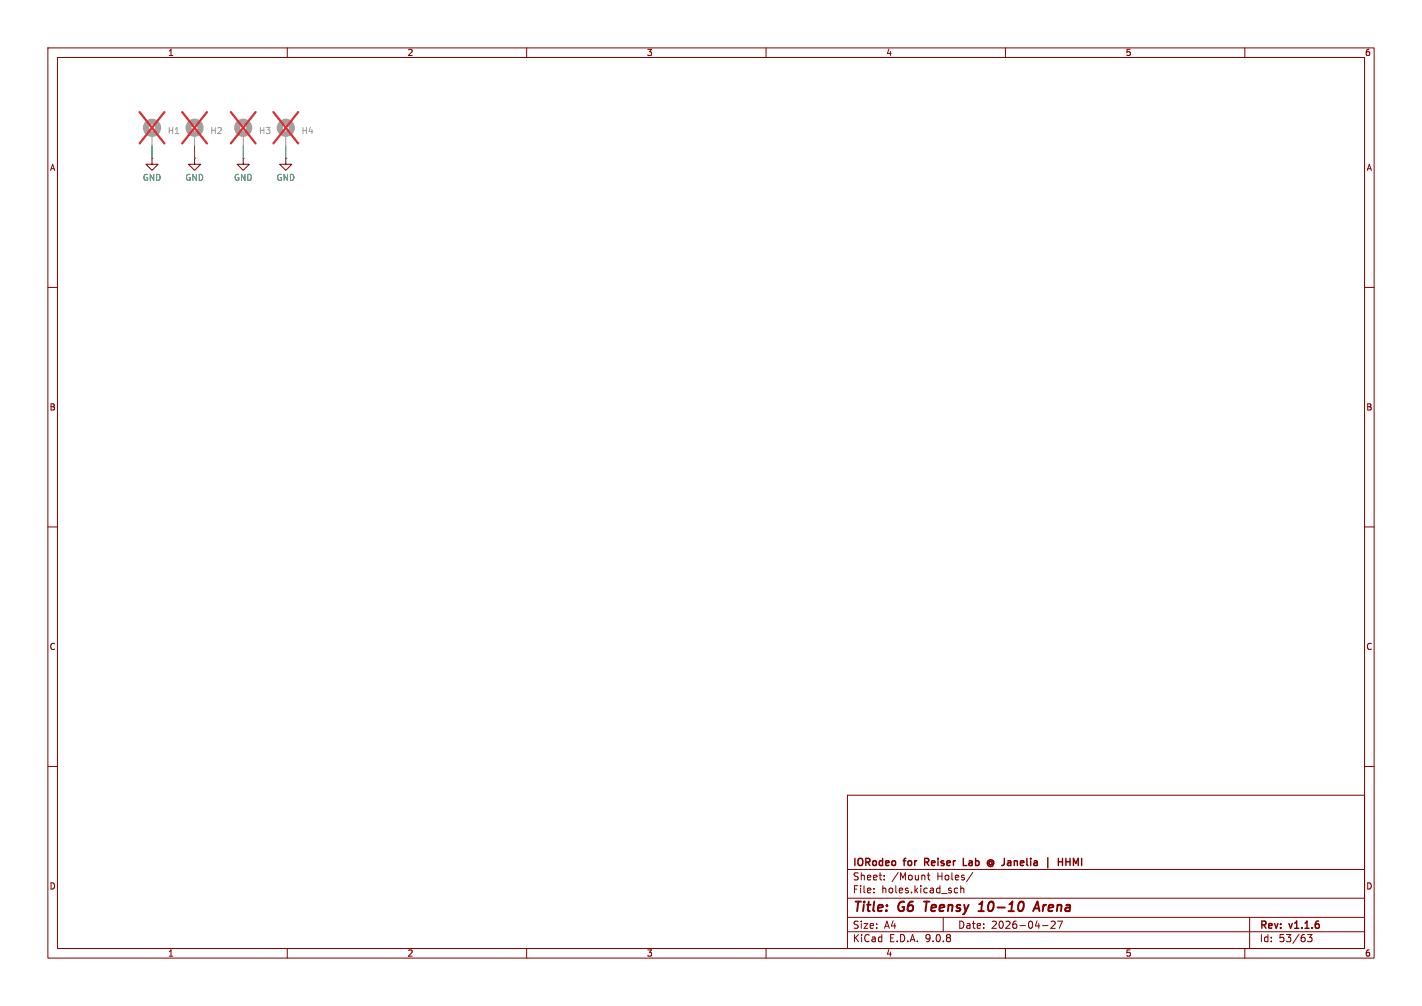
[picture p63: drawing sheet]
<svg xmlns="http://www.w3.org/2000/svg" width="297mm" height="210mm" viewBox="0 0 297 210" stroke-linecap="round" stroke-linejoin="round" font-family="sans-serif">
<defs><g id="words">
<g font-size="2.8" fill="#840000">
<text x="178" y="190.9">Title:</text>
<text x="187.7" y="190.9">G6</text>
<text x="193.9" y="190.9">Teensy</text>
<text x="206.1" y="190.9">10-10</text>
<text x="218.5" y="190.9">Arena</text>
</g>
<g font-size="2.1" fill="#840000">
<text x="178" y="184">Sheet:</text>
<text x="178" y="181.2">IORodeo</text>
<text x="186.2" y="184">/Mount</text>
<text x="188.9" y="181.2">for</text>
<text x="193.8" y="181.2">Reiser</text>
<text x="195.7" y="184">Holes/</text>
<text x="202.4" y="181.2">Lab</text>
<text x="208.1" y="181.2">@ Janelia</text>
<text x="221.5" y="181.2">|</text>
<text x="224.7" y="181.2">HHMI</text>
<text x="178" y="186.7">File:</text>
<text x="184.1" y="186.7">holes.kicad_sch</text>
<text x="178" y="196.9">KiCad</text>
<text x="178" y="194.1">Size:</text>
<text x="184.7" y="194.1">A4</text>
<text x="185.7" y="196.9">E.D.A.</text>
<text x="193.3" y="196.9">9.0.8</text>
<text x="200" y="194.1">Date:</text>
<text x="207" y="194.1">2026-04-27</text>
<text x="263" y="194.3">Rev:</text>
<text x="263" y="196.9">Id:</text>
<text x="267.1" y="196.9">53/63</text>
<text x="269.4" y="194.3">v1.1.6</text>
</g>
<g font-size="1.8" fill="#840000">
<text x="35" y="11.9">1</text>
<text x="85" y="11.9">2</text>
<text x="135" y="11.9">3</text>
<text x="185" y="11.9">4</text>
<text x="235" y="11.9">5</text>
<text x="285" y="11.9">6</text>
<text x="10.3" y="35.9">A</text>
<text x="285.3" y="35.9">A</text>
<text x="10.3" y="85.9">B</text>
<text x="285.3" y="85.9">B</text>
<text x="10.3" y="135.9">C</text>
<text x="285.3" y="135.9">C</text>
<text x="10.3" y="185.9">D</text>
<text x="285.3" y="185.9">D</text>
<text x="35" y="199.9">1</text>
<text x="85" y="199.9">2</text>
<text x="135" y="199.9">3</text>
<text x="185" y="199.9">4</text>
<text x="235" y="199.9">5</text>
<text x="285" y="199.9">6</text>
</g>
<g font-size="1.8" fill="#989898">
<text x="34.9" y="28.2">H1</text>
<text x="43.8" y="28.2">H2</text>
<text x="54" y="28.2">H3</text>
<text x="62.9" y="28.2">H4</text>
</g>
<g font-size="1.8" fill="#006464">
<text x="29.7" y="37.9">GND</text>
<text x="38.6" y="37.9">GND</text>
<text x="48.8" y="37.9">GND</text>
<text x="57.7" y="37.9">GND</text>
</g>
</g></defs>
<g fill="none" stroke="#840000" stroke-width=".21">
<path d="M10 10h277v190h-277zM12 12h273v186h-273zM60 10v2M110 10v2M160 10v2M210 10v2M260 10v2M31.7 33v1.3h1.3l-1.3 1.3-1.2-1.3h1.2M31.7 33h.1M40.6 33v1.3h1.3l-1.3 1.3-1.2-1.3h1.2M40.6 33h.1M50.8 33v1.3h1.3l-1.3 1.3-1.3-1.3h1.3"/>
<path d="M50.8 33h.1M59.7 33v1.3h1.3l-1.3 1.3-1.3-1.3h1.3M59.7 33h.1M10 60h2M285 60h2M10 110h2M285 110h2M10 160h2M177 166h108v32h-108zM285 160h2M60 198v2M110 198v2"/>
<path d="M160 198v2M177 194.5h108M177 191.5h108M177 187.5h108M177 181.5h108M182.5 186.3v.1M182.5 185.5v.1M184.7 183.6v.1M184.7 182.8v.1M193.7 182.7h.5M193.9 182.2v1.3l.3 .2M197 191.5v3"/>
<path d="M199.5 186.3h.5M199.5 185.5h.5M200.7 185.5l.2-.1 .3 .1 .1 .9M200.7 184.9v1.5M203.2 182.1l-1.3 2M210 198v2M217.7 193.2h1.2M219.5 192.4l.6-.1 .3 .4-.9 1.1h.9M220.9 192.3h1l-.7 1.5M260 198v2M261 191.5v6.5M273.1 195.1h.9l-.5 .6 .5 .1v.7l-.3 .1-.6-.1"/>
</g>
<path d="M193 188.2h1.1M193.6 188.2l-.3 2M204.3 190.2h1.2M204.5 188.8l.7-.6-.3 2M215.8 190.2l.9-2 .4 2M216 189.6h1" fill="none" stroke="#840000" stroke-width=".4"/>
<path d="M193.1 180h.6M193.7 179.2h-.6v1.5M201.2 179.2v1.5h.7M206.6 179.5a.59 .59 0 0 1 .8 .2 .59 .59 0 0 1-.1 .8l-.1-.1M206.7 179.9l.3-.1 .2 .2M207.2 179.8v.6M222.6 179.9h.9M223.5 179.2v1.5M207.2 180.4l-.2 .1h-.3M207.4 180.7l-.5 .2-.3-.1" fill="none" stroke="#840000" stroke-width=".3"/>
<g fill="none" stroke="#a1a1a1" stroke-width="1.3">
<circle cx="31.7" cy="26.7" r="1.27"/>
<circle cx="40.6" cy="26.7" r="1.27"/>
<circle cx="50.8" cy="26.7" r="1.27"/>
<circle cx="59.7" cy="26.7" r="1.27"/>
</g>
<path d="M31.7 27.9v2.6M40.6 27.9v2.6M50.8 27.9v2.6M59.7 27.9v2.6" fill="none" stroke="#a1a1a1" stroke-width=".21"/>
<path d="M29.2 23.4l5.1 6.5M34.3 23.4l-5.1 6.5M38 23.4l5.2 6.5M43.2 23.4l-5.2 6.5M48.2 23.4l5.2 6.5M53.4 23.4l-5.2 6.5M57.1 23.4l5.2 6.5M62.3 23.4l-5.2 6.5" fill="none" stroke="#e12e31" stroke-width=".46"/>
<path d="M31.7 30.5v2.5M40.6 30.5v2.5M50.8 30.5v2.5M59.7 30.5v2.5" fill="none" stroke="#009600" stroke-width=".21"/>
<use href="#words"/>
</svg>
